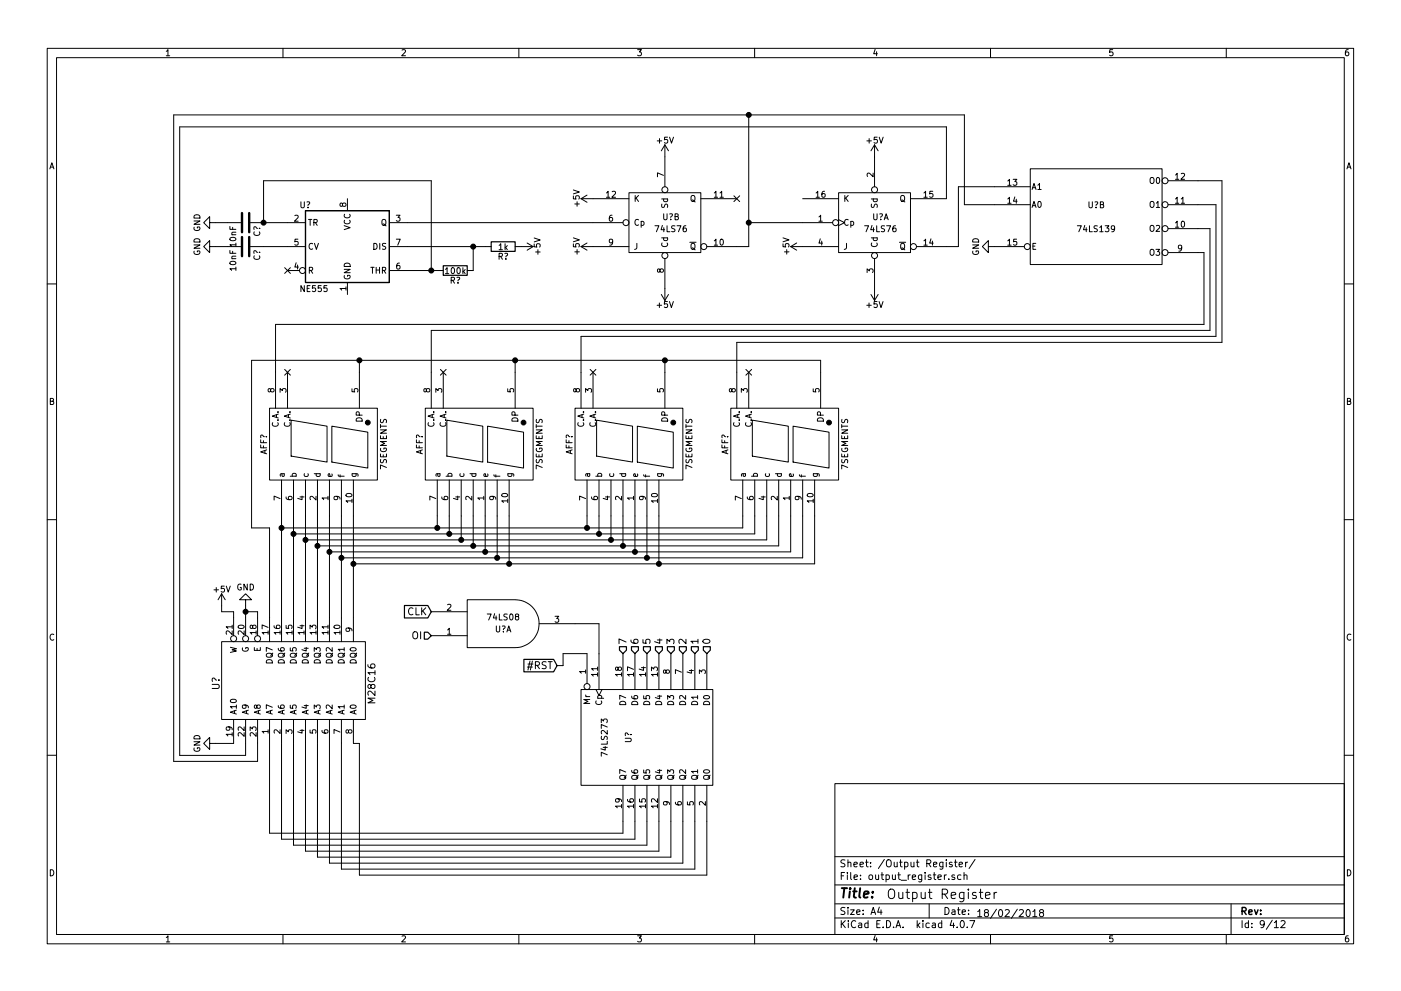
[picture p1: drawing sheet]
<svg xmlns="http://www.w3.org/2000/svg" width="297mm" height="210mm" viewBox="0 0 297 210" stroke-linecap="round" stroke-linejoin="round" font-family="sans-serif">
<g fill="none" stroke="#000" stroke-width=".21">
<path d="M10 10.3h277v189.9h-277zM12 12.2h273v186.1h-273zM35.3 10.9l.3-.4v1.3M35.3 11.8h.7M60 10.3v1.9M85.2 10.6l.5-.1 .3 .4-.8 .9h.8M110 10.3v1.9M135.2 10.5h.8l-.4 .5 .3 .1 .1 .2-.1 .4-.2 .1-.5-.1M160 10.3v1.9M185.5 10.5l-.3 .9h.8M185.9 11v.8M210 10.3v1.9"/>
<path d="M235.9 10.5h-.6v.6h.6l.1 .5-.3 .2-.4-.1M260 10.3v1.9M285.9 10.5l-.4 .1-.2 .2-.1 .8 .3 .2 .4-.1 .1-.4-.1-.2-.4-.1-.3 .3M10.6 35.8l.4-1.3 .4 1.3M10.7 35.5h.6M139.3 29.9h1M139.8 29.4v1M140.7 37.2l-1.3-.5v.8M141 30.7v8.9M141 30.7l-.8 1.3M141 30.7l.7 1.3M141.5 29.1h-.6v.6h.6v.5l-.1 .2-.5-.2"/>
<path d="M142 29.1l.4 1.3 .4-1.3M158.7 24.4v27.9h-8.8M183.8 29.9h1M184.3 29.4v1M185.1 36.7v.8l-.9-.8-.4 .3 .1 .4M185.4 30.7v8.9M185.4 30.7l-.7 1.3M185.4 30.7l.8 1.3M186 29.1h-.6l-.1 .6h.7v.5l-.2 .2-.5-.2M186.4 29.1l.4 1.3 .4-1.3M213.7 38.4l.3-.4v1.3M213.7 39.3h.7"/>
<path d="M214.8 38h.8l-.4 .5 .3 .1v.6l-.1 .1-.6-.1M218.4 35.8h28v20.3h-28zM218.4 39.6h-15.2v12.7h-8.9M218.9 39.8h.6M220 39.3l.4-.4v1.3M243.9 37.8l.2-.1h.4l.2 .8a.42 .42 0 0 1-.2 .4 .42 .42 0 0 1-.5 0l-.2-.4zM245.3 37.8l.1-.1a.67 .67 0 0 1 .5 .6 .67 .67 0 0 1-.5 .6l-.2-.5zM247.6 38.3h11.5v34.3h-102.9v14M249.2 37.1l.4-.3v1.2M249.2 38h.7M250.4 36.9l.5-.1 .3 .3-.8 .9h.8M285.6 35.8l.4-1.3 .4 1.3"/>
<path d="M285.7 35.5h.6M41.1 46.9h1.3l-1.3 .7h1.3M41.1 52h1.3l-1.3 .7h1.3M41.2 48.2a.59 .59 0 0 0 .5 .7 .59 .59 0 0 0 .6-.7h-.5v.2M41.2 45.8a.69 .69 0 0 1 .8-.2 .69 .69 0 0 1 .4 .7h-1.3zM41.2 53.3a.59 .59 0 0 0 .5 .7 .59 .59 0 0 0 .6-.7l-.5-.1v.3M41.2 50.9a.69 .69 0 0 1 .8-.2 .69 .69 0 0 1 .4 .7h-1.3zM44.4 47.2v-1.2l-1.2 1.2 1.2 1.3v-1.3h6.7M44.4 52.3v-1.3l-1.2 1.3 1.2 1.3v-1.3h6.7M48.7 48.1v.6h1.3M48.7 53.1v.6h1.3M48.8 50.5a.76 .76 0 0 1 1.2 .3 .74 .74 0 0 1-1.3-.1z"/>
<path d="M48.8 55.6a.76 .76 0 0 1 1.2 .3 .74 .74 0 0 1-1.3-.2zM49.1 49.8h.9M49.1 54.9h.9M49.3 48.2v.5M49.3 53.3v.4M50 51.9h-1.3l.4 .4M50 49.3h-.8l-.1 .3 .2 .2M50 57h-1.3l.4 .4M50 54.4h-.8l-.1 .3 .2 .2M50 51.6v.7M50 56.7v.7M53.1 47.2h11.7"/>
<path d="M53.1 52.3h11.7M53.9 49.2a.56 .56 0 0 0 .5 .8 .56 .56 0 0 0 .6-.8M53.9 54.3a.56 .56 0 0 0 .5 .7 .56 .56 0 0 0 .6-.7M54.6 48.5h-.1a.41 .41 0 0 0-.7-.2l.1 .4M54.6 53.5h-.1a.41 .41 0 0 0-.7-.1l.1 .4M55 48.5h.1M55 53.5h.1M55.9 47.2v-8.9h35.5v19.1M60.4 56.8l1.2 1.2M61 57.4h2.5M61.6 56.8l-1.2 1.2M62.5 45.8l.5-.1 .2 .3-.8 .9h.8"/>
<path d="M62.8 55.7l-.3 1h.8M63.1 56.2v.9M63.2 50.7h-.6l-.1 .6h.7v.6l-.2 .1-.5-.1M63.8 42.8v1l.2 .3h.3l.2-.3v-1M65.1 42.9l.4-.1a.41 .41 0 0 1-.2 .7v.1M65.3 44v.1M65.4 46.6h.7M65.6 57.4l.6-.1v-.5l-.6-.1v1.3M65.8 46.6v1.2M65.9 57.4l.4 .6M66.3 51.7a.56 .56 0 0 0-.8 .6 .56 .56 0 0 0 .8 .5M66.5 47.2l.7-.1v-.4l-.7-.1v1.2"/>
<path d="M66.7 51.6l.4 1.3 .4-1.3M66.9 47.2l.4 .6M72.6 43.3l.3-.2h.3l.2 .2-.2 .4-.3 .1-.2-.1-.2-.6h-.3l-.1 .6 .3 .1 .2-.2M73 57.1h1.2l-1.2 .8h1.2M73 47.9l1.2 .4-1.2 .4M73 58.5a.59 .59 0 0 0 .6 .7 .59 .59 0 0 0 .6-.7l-.5-.1v.2M73 56.1a.69 .69 0 0 1 .8-.2 .69 .69 0 0 1 .4 .6h-1.2zM73.1 46.7a.56 .56 0 0 0 .5 .8 .56 .56 0 0 0 .5-.8M73.1 45.5a.56 .56 0 0 0 .5 .7 .56 .56 0 0 0 .5-.7M73.7 42.2v2.5M73.7 59.9v2.6M78.6 56.7h.7"/>
<path d="M79 56.7v1.3M79.2 51.6a.64 .64 0 0 1 .8 .7 .64 .64 0 0 1-.8 .6zM79.8 56.7v1.3M79.8 57.3h.7M80.5 56.7v1.3M80.5 51.6v1.3M81 46.7l.3-.1h.3l.2 .8a.42 .42 0 0 1-.2 .4 .42 .42 0 0 1-.4-.1l-.2-.3zM81.1 57.4l.6-.1v-.5l-.6-.1v1.3M81.2 47.5l.7 .4M81.4 57.4l.4 .6M81.8 51.7h-.6l-.1 .4a.54 .54 0 0 1 .6 .7l-.1 .1-.5-.1M82.5 47.2h49.6"/>
<path d="M82.5 52.3h21.6M82.5 57.4h11.5M84 45.7h.8l-.4 .4 .4 .1v.6l-.2 .1-.6-.1M84 50.7h.9l-.6 1.3M84.7 55.8l-.4 .1-.1 .2-.1 .7 .2 .3 .5-.1-.1-.6-.4-.1-.2 .2M94.4 57.1l.4-.3v1.3M94.4 58.1h.7M95.7 59.5l.6-.1v-.5l-.6-.1v1.3M95.8 56.9l.1-.1a.67 .67 0 0 1 .5 .6 .67 .67 0 0 1-.5 .7l-.2-.5zM96 59.5l.4 .6M96.9 58.9l.4-.1a.41 .41 0 0 1-.2 .7v.1M97 56.9l.2-.1a.67 .67 0 0 1 .4 .6 .67 .67 0 0 1-.4 .7l-.3-.5z"/>
<path d="M97.1 60v.1M98.1 56.8v1.3M98.3 57.6l.3 .5M98.6 57.2l-.5 .5M100.3 52.3v5.1h-1.2M105.8 54.4l.6-.1 .1-.5-.7-.1v1.3M105.8 52.1l.4-.4v1.3M105.8 53h.7M106.1 54.4l.4 .6M107 53.8l.4-.1a.41 .41 0 0 1-.1 .8M107.1 51.7v1.3M107.2 52.5l.4 .5"/>
<path d="M107.3 54.9v.1M107.6 52.1l-.5 .5M109.2 52.3h3.8M111.8 51.6l1.2 .7M113 52.3l-1.2 .8M113.3 51.8v.6h.5v-.6h.6l.1 .1-.1 .5M113.3 50.5l1.2 .4-1.2 .4M113.6 53.5h.9M114 53v.9M121.6 41.6v.6h.5v-.6h.6l.1 .2-.1 .4M121.6 40.3l1.2 .4-1.2 .4M121.6 51.7v.6l.5 .1v-.7h.6l.1 .2-.1 .5"/>
<path d="M121.6 50.5l1.2 .4-1.2 .4M121.9 43.3h.9M121.9 53.4h.9M122.4 42.8v1M122.4 53v.9M123.2 52.3h10.1M123.2 42.2h10.1M123.2 42.2l1.3 .7M123.2 52.3l1.3 .8M124.5 41.4l-1.3 .8M124.5 51.6l-1.3 .7M128.6 40.9l.3-.3v1.3"/>
<path d="M128.6 41.9h.7M129.8 45.7h-.4l-.2 .3v.7l.2 .2 .4-.1v-.6l-.4-.1-.2 .3M129.8 40.7l.5-.1 .2 .3-.8 1h.8M129.9 51.3l-.2 .2h-.4l-.1-.7 .5-.1 .2 .3-.1 .7-.3 .3h-.2M133.3 40.9h15.3v12.7h-15.3zM134.7 41.5v1.2M134.8 42l.6 .7M135 51.6v1.1l-.5 .2M135.4 46.7a.56 .56 0 0 0-.8 .5 .56 .56 0 0 0 .8 .5M135.4 41.5l-.7 .7M135.9 47h.4l.3 .2-.2 .5h-.5M135.9 47v1.2"/>
<path d="M138.9 47.9h.8l-.5 1.3M139.9 57.3l.3-.3 .3 .1 .2 .2-.2 .4-.3 .1-.2-.1-.2-.6h-.3l-.1 .6 .3 .1 .2-.3M140.3 42.2h1.3M140.3 50.5h1.3M140.3 43.3v.6l.5 .1a.54 .54 0 0 1 .6-.6l.2 .1-.1 .5M140.4 51.6a.56 .56 0 0 0 .5 .7 .56 .56 0 0 0 .5-.7M140.4 47.8l-.2 .9h.7M140.7 45.4v1l.2 .2h.3l.2-.2v-1M140.7 48.3v.9M140.8 42.2l-.1 .4 .2 .2 .6-.1v-.5M140.8 50.5l-.1 .3 .2 .2 .6-.1v-.4M141 54.9v8.8"/>
<path d="M141.4 47.9v1.3h.6M142 45.4h.4a.41 .41 0 0 1-.2 .7M142.2 46.5v.1M143.1 47.9h-.6l-.1 .5a.54 .54 0 0 1 .7 .6l-.2 .2-.5-.1M143.1 45.9l.6-.1v-.3l-.6-.1v1.2h.5l.2-.4-.2-.3M143.5 47.9h.9l-.6 1.3M145.4 47.9h-.3l-.2 .3-.1 .7 .3 .3 .4-.2-.1-.6h-.3l-.3 .2M146.3 51.4h1.3M146.6 51.8l.2-.2 .4 .1 .1 .8a.42 .42 0 0 1-.2 .4 .42 .42 0 0 1-.4-.1l-.2-.3zM146.6 41.7l.2-.2h.4l.1 .8a.42 .42 0 0 1-.2 .4 .42 .42 0 0 1-.4 0l-.2-.4zM146.7 52.6l.7 .4M146.7 42.4l.7 .4"/>
<path d="M148.6 42.2h7.6M151.4 51.1l.4-.4v1.3M151.4 40.9l.4-.3v1.3M151.4 52h.7M151.4 41.9h.7M152.7 40.9l.3-.3v1.3M152.7 41.9h.7M152.8 50.8l.1-.1a.67 .67 0 0 1 .5 .7 .67 .67 0 0 1-.5 .6l-.2-.5zM155.6 41.5l1.2 1.3M156.8 41.5l-1.2 1.3M158.7 47.2h17.8M166 51.7v.6l.6 .1v-.7h.6l.1 .2-.1 .5"/>
<path d="M166 50.5l1.3 .4-1.3 .4M166.3 53.4h1M166.8 53v.9M167.6 52.3h10.2M167.6 52.3l1.3 .8M168.9 51.6l-1.3 .7M170.2 42.2h7.6M173 40.9l.4-.3v1.3M173 41.9h.7M173.6 46l.4-.3v1.2M173.6 46.9h.7M173.9 50.7l-.3 .9h.8"/>
<path d="M174.2 51.1v.9M174.8 40.6h-.3l-.2 .3-.1 .7 .3 .3 .4-.2-.1-.6h-.3l-.3 .2M177.8 40.9h15.2v12.7h-15.2zM177.8 46.6l1.3 .6-1.3 .7M179.1 41.5v1.2M179.3 42l.5 .7M179.5 51.6l-.1 1.1-.4 .2M179.8 46.7a.56 .56 0 0 0-.7 .5 .56 .56 0 0 0 .7 .5M179.8 41.5l-.7 .7M180.4 47h.3l.3 .2-.1 .5h-.5M180.4 47v1.2M183.3 47.9h.8l-.5 1.3"/>
<path d="M183.8 57.8v-.8l.5 .5 .1-.4h.6l.1 .2-.1 .5M184.7 42.2h1.3M184.7 50.5h1.3M184.8 43.3v.6l.4 .1a.54 .54 0 0 1 .7-.6l.1 .1-.1 .5M184.8 51.6a.56 .56 0 0 0 .6 .7 .56 .56 0 0 0 .5-.7M184.9 47.8l-.3 .9h.8M185.2 48.3v.9M185.2 42.2l-.1 .4 .3 .2 .5-.1v-.5M185.2 50.5l-.1 .3 .3 .2 .5-.1v-.4M185.2 45.4v1l.3 .2h.2l.3-.2v-1M185.4 54.9v8.8M185.9 47.9v1.3h.6"/>
<path d="M186.5 45.4h.4a.41 .41 0 0 1-.2 .7M186.7 46.5v.1M187.5 46.6l.4-1.2 .4 1.2M187.6 47.9h-.7v.5a.54 .54 0 0 1 .6 .6l-.2 .2-.5-.1M187.6 46.2h.6M188 47.9h.8l-.5 1.3M189.9 47.9h-.4l-.2 .3v.7l.2 .3 .4-.2v-.6h-.4l-.2 .2M190.7 51.4h1.3M191 41.7l.2-.2h.4l.2 .8a.42 .42 0 0 1-.2 .4 .42 .42 0 0 1-.5 0l-.1-.4zM191.1 51.7h.5l.2 .8a.42 .42 0 0 1-.2 .4 .42 .42 0 0 1-.5-.1l-.1-.3zM191.2 52.6l.6 .4M191.2 42.4l.6 .4"/>
<path d="M193 42.2h7.7v-15.3h-162.6v133.4h14v-7.7M195.9 51.1l.3-.4v1.3M195.9 40.9l.3-.3v1.3M195.9 52h.7M195.9 41.9h.7M197.4 50.7l-.3 .9h.8M197.7 51.1v.9M197.8 40.6h-.6l-.1 .6h.7v.5l-.2 .2-.5-.2M206.2 52h1.3l-1.3 .7h1.3M206.3 53.3a.59 .59 0 0 0 .5 .7 .59 .59 0 0 0 .6-.7l-.5-.1v.3M206.3 50.9a.69 .69 0 0 1 .8-.2 .69 .69 0 0 1 .4 .7h-1.3zM209.5 52.3v-1.3l-1.2 1.3 1.2 1.3v-1.3h7.7"/>
<path d="M213.7 42.2l.3-.3v1.2M213.7 51.1l.3-.4v1.3M213.7 52h.7M213.7 43.1h.7M215.2 41.8l-.3 .9h.7M215.5 42.3v.8M215.5 50.7h-.6v.6h.6v.6l-.1 .1-.5-.1M218.4 43.4h-13.9v-19h-167.7v137.1h17.8v-8.9M218.8 40.2l.4-1.3 .5 1.3M218.8 44l.4-1.3 .5 1.3M218.9 43.6h.6M219 52.2h.4"/>
<path d="M219.6 51.6h-.6v1.3h.6M220 40.2h.8M220.1 42.8l.2-.1a.67 .67 0 0 1 .5 .7 .67 .67 0 0 1-.5 .6l-.3-.5zM228.4 47.9h.9l-.6 1.3M230 47.8l-.3 .9h.8M230.3 48.3v.9M230.9 42.8v1l.2 .3h.3l.2-.3v-1M231 47.9v1.3h.6M232.2 42.9l.4-.1a.41 .41 0 0 1-.2 .7v.1M232.4 44v.1M232.7 47.9h-.6l-.1 .5a.54 .54 0 0 1 .6 .6l-.2 .2-.4-.1M233.2 48.3l.3-.4v1.3"/>
<path d="M233.2 49.2h.7M233.3 43.4l.6-.1v-.4l-.6-.1v1.3h.5l.2-.4-.3-.3M234.3 47.9h.8l-.4 .5 .4 .1v.5l-.2 .2-.6-.2M236.3 48.4l-.2 .3-.4-.1v-.6l.4-.1 .2 .2v.8l-.3 .3h-.3M243.9 53.1l.2-.2 .4 .1 .2 .7a.42 .42 0 0 1-.2 .4 .42 .42 0 0 1-.5 0l-.2-.4zM243.9 42.9l.2-.2 .4 .1 .2 .8a.42 .42 0 0 1-.2 .4 .42 .42 0 0 1-.5-.1l-.2-.3zM244 47.9h.5l.2 .8a.42 .42 0 0 1-.2 .3 .42 .42 0 0 1-.5 0l-.2-.3zM245.1 52.9h.8l-.5 .5 .4 .1v.5l-.2 .2-.5-.2M245.2 47.9l.4-.1 .3 .4-.8 .9h.8M245.2 43.1l.3-.4v1.3M245.2 44h.7M247.6 53.6h7.7v15.2h-196.9v17.8"/>
<path d="M247.6 48.5h8.9v21.6h-165.1v16.5M247.6 43.4h10.2v28h-134.6v15.2M249.2 47.3l.4-.4v1.3M249.2 42.2l.4-.3v1.2M249.2 48.2h.7M249.2 43.1h.7M250.4 42.2l.4-.3v1.2M250.4 43.1h.8M250.5 52.5l-.2 .3-.4-.1v-.6l.4-.1 .2 .2v.8l-.3 .3h-.3M250.5 47l.2-.1a.67 .67 0 0 1 .5 .7 .67 .67 0 0 1-.5 .6l-.3-.5zM10 60.2h2M60.4 78.4l1.2 1.2"/>
<path d="M61 79v7.6M61.6 78.4l-1.2 1.2M64.5 60.6v1.3l-.7-1.3v1.3M65.1 61.2h.5M65.7 60.6h-.6v1.3h.6M66.9 60.6h-.6l-.1 .6h.7v.5l-.2 .2-.5-.2M68.1 60.6h-.6l-.1 .6h.7v.5l-.2 .2-.5-.2M69.3 60.6h-.6v.6h.6v.5l-.2 .2-.4-.2M73.4 61.2h-1.3l.3 .4M73.4 60.9v.7M76.2 76.4v10.2M93.4 78.4l1.2 1.2"/>
<path d="M94 79v7.6M94.6 78.4l-1.2 1.2M109.2 76.4v10.2M125.1 78.4l1.2 1.2M125.7 79v7.6M126.3 78.4l-1.2 1.2M139.3 64.8h1M139.8 64.3v.9M140.2 62.5l.8 1.2M141 76.4v10.2M141.5 64h-.6l-.1 .6h.7v.5l-.2 .1-.5-.1M141.7 62.5l-.7 1.2"/>
<path d="M141.9 64l.4 1.2 .5-1.2M158.1 78.4l1.3 1.2M158.7 79v7.6M159.4 78.4l-1.3 1.2M183.8 64.8h.9M184.3 64.3v.9M184.7 62.5l.7 1.2M186 64h-.7v.6h.7v.5l-.2 .1-.5-.1M186.2 62.5l-.8 1.2M186.4 64l.4 1.2 .4-1.2M285 60.2h2M10.7 85.1h.5l.1-.5-.6-.1v1.3h.5l.2-.4-.3-.3"/>
<path d="M55.3 94.4v.6h1.2M55.3 93.3v.6h1.2M55.9 93.5v.4M55.9 94.6v.4M56.1 92.7h-.1a.41 .41 0 0 0-.7-.2v.4M56.2 95.6v.6M56.4 92.7h.1M56.5 95.4l-1.2 .5 1.2 .4M57.1 86.6h22.9v15.2h-22.9zM57.4 82.7l.2-.3 .4 .1 .1 .2-.1 .4-.4 .1-.2-.1-.1-.6h-.4v.6l.2 .1 .3-.3M57.8 89.7a.56 .56 0 0 0 .6 .8 .56 .56 0 0 0 .5-.8M58.6 88v.6"/>
<path d="M58.9 89.1h.1M58.9 87.4h.1M59 87.9l-1.3 .4 1.3 .4M59.4 83.2v-.8l.5 .5 .1-.4h.5l.2 .2-.2 .5M60.4 89.7a.56 .56 0 0 0 .5 .8 .56 .56 0 0 0 .5-.8M61.2 88v.6M61.4 89.1h.1M61.4 87.4h.1M61.5 87.9l-1.2 .4 1.2 .4M61.7 89.1l7.6 1.3v7.6l-7.6-1.2zM70.4 90.4l7.6 1.3v7.6l-7.6-1.3zM74.6 82.5v.6l.6 .1v-.7h.6l.1 .2-.1 .5"/>
<path d="M75.6 88.9a.69 .69 0 0 1 .7-.2 .69 .69 0 0 1 .5 .7h-1.3zM76.2 88.1l-.1-.6-.5-.1-.1 .7h1.3M80.7 96.3v.6h1.2v-.6M80.7 92.5v.6h1.2v-.6M80.7 91.2h1.2l-1.2 .7h1.2M80.7 90.1v.7M80.7 90.4h1.2M80.7 97.5v.6h.5a.54 .54 0 0 1 .6-.6l.1 .2v.5M80.7 95.1a.59 .59 0 0 0 .6 .7 .59 .59 0 0 0 .6-.7h-.5v.2M80.7 89v.6h.5a.54 .54 0 0 1 .6-.6l.1 .2v.5M81.3 92.6v.5M81.3 96.5v.4"/>
<path d="M81.9 99.2l-1.2-.6v.9M81.9 93.7h-1.2l.9 .4-.9 .4h1.2M88.3 94.4v.6h1.3M88.3 93.3v.6h1.3M88.9 93.5v.4M88.9 94.6v.4M89.1 92.7h-.1a.41 .41 0 0 0-.7-.2v.4M89.2 95.6v.6M89.4 92.7h.2M89.6 95.4l-1.3 .5 1.3 .4M90.2 86.6h22.8v15.2h-22.8zM90.4 82.7l.3-.3 .3 .1 .1 .2-.1 .4-.3 .1-.3-.1-.1-.6h-.3l-.1 .6 .3 .1 .2-.3"/>
<path d="M90.9 89.7a.56 .56 0 0 0 .5 .8 .56 .56 0 0 0 .5-.8M91.6 88v.6M91.9 89.1h.1M91.9 87.4h.1M92 87.9l-1.2 .4 1.2 .4M92.4 83.2v-.8l.5 .5 .1-.4h.5l.2 .2-.2 .5M93.4 89.7a.56 .56 0 0 0 .5 .8 .56 .56 0 0 0 .5-.8M94.2 88v.6M94.4 89.1h.2M94.4 87.4h.2M94.6 87.9l-1.3 .4 1.3 .4M94.7 89.1l7.7 1.3v7.6l-7.7-1.2z"/>
<path d="M103.4 90.4l7.6 1.3v7.6l-7.6-1.3zM107.6 82.5v.6l.6 .1v-.7h.6l.1 .2-.1 .5M108.6 88.9a.69 .69 0 0 1 .8-.2 .69 .69 0 0 1 .4 .7h-1.3zM109.2 88.1l-.1-.6-.5-.1-.1 .7h1.3M113.7 96.3v.6h1.3v-.6M113.7 92.5v.6h1.3v-.6M113.7 91.2h1.3l-1.3 .7h1.3M113.7 90.4h1.3M113.7 90.1v.7M113.7 97.5v.6h.5a.54 .54 0 0 1 .6-.6l.2 .2-.1 .5M113.7 95.1a.59 .59 0 0 0 .6 .7 .59 .59 0 0 0 .6-.7h-.5v.2M113.7 89v.6h.5a.54 .54 0 0 1 .6-.6l.2 .2-.1 .5"/>
<path d="M114.3 92.6v.5M114.3 96.5v.4M115 99.2l-1.3-.6v.9M115 93.7h-1.3l.9 .4-.9 .4h1.3M120 94.4v.6h1.3M120 93.3v.6h1.3M120.6 93.5v.4M120.6 94.6v.4M120.8 92.7a.41 .41 0 0 0-.8-.2l.1 .4M120.9 95.6v.6M121.2 92.7h.1M121.3 95.4l-1.3 .5 1.3 .4"/>
<path d="M121.9 86.6h22.9v15.2h-22.9zM122.1 82.7l.3-.3 .4 .1 .1 .2-.1 .4-.4 .1-.2-.1-.2-.6h-.3v.6l.2 .1 .2-.3M122.6 89.7a.56 .56 0 0 0 .5 .8 .56 .56 0 0 0 .5-.8M123.4 88v.6M123.6 89.1h.2M123.6 87.4h.2M123.8 87.9l-1.3 .4 1.3 .4M124.2 83.2v-.8l.4 .5 .1-.4h.6l.1 .2-.1 .5M125.1 89.7a.56 .56 0 0 0 .6 .8 .56 .56 0 0 0 .5-.8M125.9 88v.6M126.2 89.1h.1M126.2 87.4h.1"/>
<path d="M126.3 87.9l-1.3 .4 1.3 .4M126.5 89.1l7.6 1.3v7.6l-7.6-1.2zM135.1 90.4l7.6 1.3v7.6l-7.6-1.3zM139.4 82.5v.6l.6 .1v-.7h.5l.2 .2-.2 .5M140.3 88.9a.69 .69 0 0 1 .8-.2 .69 .69 0 0 1 .5 .7h-1.3zM140.9 88.1v-.6l-.5-.1-.1 .7h1.3M145.4 96.3v.6h1.3v-.6M145.4 92.5v.6h1.3v-.6M145.4 91.2h1.3l-1.3 .7h1.3M145.4 90.4h1.3M145.4 90.1v.7M145.5 97.5v.6h.4a.54 .54 0 0 1 .7-.6l.1 .2-.1 .5"/>
<path d="M145.5 95.1a.59 .59 0 0 0 .6 .7 .59 .59 0 0 0 .5-.7h-.4v.2M145.5 89v.6h.4a.54 .54 0 0 1 .7-.6l.1 .2-.1 .5M146 92.6v.5M146 96.5v.4M146.7 99.2l-1.3-.6v.9M146.7 93.7h-1.3l.9 .4-.9 .4h1.3M153.1 94.4v.6h1.2M153.1 93.3v.6h1.2M153.6 93.5v.4M153.6 94.6v.4M153.8 92.7a.41 .41 0 0 0-.7-.2v.4M153.9 95.6v.6"/>
<path d="M154.2 92.7h.1M154.3 95.4l-1.2 .5 1.2 .4M154.9 86.6h22.9v15.2h-22.9zM155.2 82.7l.2-.3 .4 .1 .1 .2-.1 .4-.4 .1-.2-.1-.2-.6h-.3v.6l.2 .1 .3-.3M155.6 89.7a.56 .56 0 0 0 .5 .8 .56 .56 0 0 0 .6-.8M156.4 88v.6M156.7 89.1h.1M156.7 87.4h.1M156.8 87.9l-1.3 .4 1.3 .4M157.2 83.2v-.8l.5 .5 .1-.4h.5l.1 .2-.1 .5M158.2 89.7a.56 .56 0 0 0 .5 .8 .56 .56 0 0 0 .5-.8M159 88v.6"/>
<path d="M159.2 89.1h.1M159.2 87.4h.1M159.3 87.9l-1.2 .4 1.2 .4M159.5 89.1l7.6 1.3v7.6l-7.6-1.2zM168.1 90.4l7.7 1.3v7.6l-7.7-1.3zM172.4 82.5v.6l.6 .1v-.7h.6l.1 .2-.1 .5M173.4 88.9a.69 .69 0 0 1 .7-.2 .69 .69 0 0 1 .5 .7h-1.3zM174 88.1l-.1-.6-.5-.1-.1 .7h1.3M174 86.6v-10.2h-120.7v35.6h3.8v24.1M178.5 96.3v.6h1.2v-.6M178.5 92.5v.6h1.2v-.6M178.5 91.2h1.2l-1.2 .7h1.2"/>
<path d="M178.5 90.4h1.2M178.5 90.1v.7M178.5 97.5v.6h.4a.54 .54 0 0 1 .7-.6l.1 .2v.5M178.5 95.1a.59 .59 0 0 0 .6 .7 .59 .59 0 0 0 .6-.7h-.5v.2M178.5 89v.6h.4a.54 .54 0 0 1 .7-.6l.1 .2v.5M179 92.6v.5M179 96.5v.4M179.7 99.2l-1.2-.6v.9M179.7 93.7h-1.2l.8 .4-.8 .4h1.2M285.7 85.1h.5l.1-.5-.6-.1v1.3h.5l.2-.4-.3-.3M10 110.3h2M59.4 105.8l-1.3-.5v.8"/>
<path d="M59.7 101.8v34.3M59.7 100.5l.3 .6 .3-.2-.1-.4M60.3 100.5l-.8 .1v.4M60.7 105.4v.4l.3 .2h.7l.2-.2-.1-.4h-.6l-.1 .4 .3 .2M61.5 101h1.3M62 101v-.3l.2-.3 .5 .2v.4M62.2 101.8v34.3M63.6 105.4h.9M64 105.3v.7l-.9-.3M64.6 100.5l-.1 .4 .2 .2 .6-.1v-.5M64.8 101.8v34.3M66.6 100.5h1.3"/>
<path d="M67 105.3v.8l-.9-.8-.4 .2 .1 .5M67.1 100.5l-.1 .4 .3 .2 .5-.1v-.5M67.3 101.8v34.3M69.5 105.7h-1.2l.3 .3M69.5 105.3v.7M69.8 101.8v34.3M70.4 100.6v.3l-.2 .2-.6-.1v-.4l.3-.1 .1 .6M71.3 105.3l.3 .2-.1 .4-.6 .1-.1-.5 .2-.2 .8 .1 .3 .3v.2M71.7 100.7l.2 .3h1.1M72.1 100.7v.5M72.4 101.8v34.3M73.4 104.9a.76 .76 0 0 1 1.2 .2 .74 .74 0 0 1-1.2-.1z"/>
<path d="M74.6 106.3h-1.2l.3 .3M74.6 105.9v.7M74.7 100.5l1.1 .1 .1 .4M74.7 100.5v.4l.2 .2 .5-.1v-.5M74.9 101.8v34.3M92.4 105.8l-1.3-.5v.8M92.7 101.8v10.2M92.7 100.5l.3 .6 .3-.2-.1-.4M93.3 100.5l-.8 .1v.4M93.7 105.4v.4l.3 .2h.7l.2-.2-.1-.4h-.6v.4l.2 .2M94.6 101h1.2M95 101v-.3l.2-.3 .6 .2v.4"/>
<path d="M95.2 101.8v11.5M96.6 105.4h.9M97.1 105.3v.7l-1-.3M97.6 100.5l-.1 .4 .3 .2 .5-.1v-.5M97.8 101.8v12.7M99.6 100.5h1.3M100 105.3v.8l-.9-.8-.3 .2 .1 .5M100.1 100.5v.4l.2 .2 .5-.1v-.5M100.3 101.8v14M102.6 105.7h-1.3l.4 .3M102.6 105.3v.7M102.9 101.8v15.3"/>
<path d="M103.4 100.6l.1 .3-.2 .2-.6-.1v-.4l.2-.1 .1 .6M104.4 105.3l.2 .2-.1 .4-.6 .1-.1-.5 .3-.2 .7 .1 .3 .3v.2M104.7 100.7l.2 .3h1.1M105.1 100.7v.5M105.4 101.8v16.6M106.4 104.9a.76 .76 0 0 1 1.2 .2 .74 .74 0 0 1-1.2-.1zM107.6 106.3h-1.2l.3 .3M107.6 105.9v.7M107.7 100.5l1.1 .1 .1 .4M107.7 100.5v.4l.2 .2 .6-.1v-.5M107.9 101.8v17.8M124.2 105.8l-1.3-.5v.8"/>
<path d="M124.5 101.8v10.2M124.5 100.5l.2 .6 .3-.2v-.4M125 100.5l-.7 .1v.4M125.4 105.4l.1 .4 .2 .2h.7l.3-.2-.1-.4h-.6l-.1 .4 .2 .2M126.3 101h1.3M126.8 101l-.1-.3 .3-.3 .5 .2v.4M127 101.8v11.5M128.4 105.4h.8M128.8 105.3v.7l-.9-.3M129.3 100.5v.4l.2 .2 .5-.1v-.5M129.5 101.8v12.7M131.4 100.5h1.3"/>
<path d="M131.8 105.3v.8l-.9-.8-.4 .2 .1 .5M131.9 100.5l-.1 .4 .3 .2 .5-.1v-.5M132.1 101.8v14M134.3 105.7h-1.3l.4 .3M134.3 105.3v.7M134.6 101.8v15.3M135.1 100.6l.1 .3-.2 .2-.6-.1v-.4l.2-.1 .2 .6M136.1 105.3l.3 .2-.1 .4-.6 .1-.1-.5 .2-.2 .8 .1 .3 .3v.2M136.5 100.7l.2 .3h1M136.9 100.7v.5M137.2 101.8v16.6M138.2 104.9a.76 .76 0 0 1 1.2 .2 .74 .74 0 0 1-1.3-.1z"/>
<path d="M139.4 106.3h-1.3l.4 .3M139.4 105.9v.7M139.4 100.5l1.2 .1v.4M139.5 100.5l-.1 .4 .3 .2 .5-.1v-.5M139.7 101.8v17.8M157.2 105.8l-1.3-.5v.8M157.5 101.8v10.2h-97.8M157.5 100.5l.3 .6 .3-.2-.1-.4M158.1 100.5l-.8 .1v.4M158.4 105.4l.1 .4 .2 .2h.8l.2-.2-.1-.4h-.6l-.1 .4 .3 .2M159.3 101h1.3M159.8 101l-.1-.3 .3-.3 .5 .2v.4"/>
<path d="M160 101.8v11.5h-97.8M161.4 105.4h.9M161.8 105.3v.7l-.9-.3M162.4 100.5l-.1 .4 .2 .2 .6-.1v-.5M162.6 101.8v12.7h-97.8M164.4 100.5h1.3M164.8 105.3v.8l-.9-.8-.4 .2 .1 .5M164.9 100.5l-.1 .4 .3 .2 .5-.1v-.5M165.1 101.8v14h-97.8M167.3 105.7h-1.2l.3 .3M167.3 105.3v.7M167.6 101.8v15.3h-97.8"/>
<path d="M168.1 100.6l.1 .3-.2 .2-.6-.1v-.4l.3-.1 .1 .6M169.1 105.3l.3 .2-.1 .4-.6 .1-.1-.5 .2-.2 .8 .1 .3 .3v.2M169.5 100.7l.2 .3h1.1M169.9 100.7v.5M170.2 101.8v16.6h-97.8M171.2 104.9a.76 .76 0 0 1 1.2 .2 .74 .74 0 0 1-1.3-.1zM172.4 106.3h-1.3l.4 .3M172.4 105.9v.7M172.4 100.5l1.2 .1 .1 .4M172.5 100.5l-.1 .4 .3 .2 .5-.1v-.5M172.7 101.8v17.8h-97.8M285 110.3h2"/>
<path d="M11.4 134.6a.58 .58 0 0 0-.8 .6 .58 .58 0 0 0 .8 .5M45.4 125.1h.9M45.8 124.7v.9M47 136.1h30.5v16.5h-30.5zM47 126v3.8h2.5v5.1M47 126l-.8 1.2M47 126l.8 1.2M47.5 124.4h-.6v.5h.6v.6l-.1 .1-.5-.1M48 124.4l.4 1.2 .4-1.2M48.8 137.3l1.3 .3-.9 .3 .9 .2-1.3 .3M49.2 133.9v.7l-.9-.7-.3 .2 .1 .5M49.2 133h-1.2l.3 .3"/>
<path d="M49.2 132.6v.7M50.6 132.8a.69 .69 0 0 1 1.2 .3 .74 .74 0 0 1-1.3-.2zM51.1 124a.59 .59 0 0 0-.7 .5 .59 .59 0 0 0 .7 .6l.1-.5h-.3M51.4 137.5a.59 .59 0 0 0 .6 .7 .59 .59 0 0 0 .6-.7l-.5-.1v.2M51.8 133.9v.7l-.9-.7-.4 .2 .1 .5M52.1 127.2h1.2l-1.2-1.2-1.3 1.2h1.3v7.7M52.1 129.8h2.5v5.1M52.4 123.9v1.3l-.7-1.3v1.3M53 123.9a.64 .64 0 0 1 .8 .7 .64 .64 0 0 1-.8 .6zM53.6 132.9l.2-.3 .4 .1 .1 .2-.1 .3-.4 .1-.2-.1-.2-.5h-.3v.5l.2 .1 .3-.2M53.9 137.4v.6h1.3v-.6M54.3 134.2h-1.3l.4 .4"/>
<path d="M54.3 133.9v.7M54.5 137.6v.4M56.5 138.8l.8-.2a.42 .42 0 0 1 .4 .2 .42 .42 0 0 1 0 .5l-.4 .1h-.7l-.1-.2zM56.8 134.2h-1.2l.3 .4M56.8 133.1l-1.2-.5v.8M56.8 133.9v.7M57.7 137.9l-1.2-.5v.8M57.8 138.6l-.4 .6M58.1 132.8l.1 .3 .2 .2h.7l.3-.2-.1-.4-.7 .1v.3l.2 .2M59 137.5l.1 .4 .2 .2h.7l.3-.2-.2-.4h-.6v.4l.2 .2M59.1 138.8l.7-.2a.42 .42 0 0 1 .4 .2 .42 .42 0 0 1 0 .5l-.4 .1h-.6l-.2-.2zM59.4 134.2h-1.3l.4 .4"/>
<path d="M59.4 133.9v.7M60.4 138.6l-.4 .6M60.7 132.7v.6h.5v-.6h.6l.1 .2-.1 .4M61.5 137.5v.6h.6v-.6h.6l.1 .1-.1 .5M61.6 138.8l.8-.2a.42 .42 0 0 1 .4 .2 .42 .42 0 0 1-.1 .5l-.3 .1h-.7l-.2-.2zM61.9 134.2h-1.2l.3 .4M61.9 133.9v.7M62.9 138.6l-.4 .6M63.6 132.8h.9M64 132.6v.7l-.9-.2M64.1 138.8l.8-.2a.42 .42 0 0 1 .4 .2 .42 .42 0 0 1 0 .5l-.4 .1h-.6l-.2-.2zM64.5 134.2h-1.3l.4 .4"/>
<path d="M64.5 133.9v.7M64.5 137.5h.9M64.9 137.4v.7l-.9-.3M65.5 138.6l-.5 .6M65.7 133.4v-.8l.5 .5 .1-.4h.6l.1 .2-.1 .5M66.6 138.2v-.8l.5 .4 .1-.3h.6l.1 .1-.1 .6M66.7 138.8l.8-.2a.42 .42 0 0 1 .3 .2 .42 .42 0 0 1 0 .5l-.3 .1h-.7l-.2-.2zM67 134.2h-1.3l.4 .4M67 133.9v.7M68 138.6l-.4 .6M69.2 138.8l.8-.2a.42 .42 0 0 1 .4 .2 .42 .42 0 0 1 0 .5l-.4 .1h-.7l-.1-.2zM69.5 134.2h-1.2l.3 .4"/>
<path d="M69.5 133h-1.2l.3 .3M69.5 132.6v.7M69.5 133.9v.7M70.4 137.4v.8l-.9-.8-.3 .2 .1 .5M70.5 138.6l-.4 .6M70.9 132.8a.76 .76 0 0 1 1.2 .3 .74 .74 0 0 1-1.3-.2zM71.8 138.8l.7-.2a.42 .42 0 0 1 .4 .2 .42 .42 0 0 1 0 .5l-.4 .1h-.6l-.2-.2zM72.1 134.2h-1.3l.4 .4M72.1 133.9v.7M73 137.8h-1.3l.4 .3M73 137.4v.7M73.1 138.6l-.4 .6"/>
<path d="M73.9 133.2l.2 .3v.4h-.6l-.1-.4 .2-.3 .7 .1 .3 .3v.3M74.3 138.8l.8-.2a.42 .42 0 0 1 .4 .2 .42 .42 0 0 1-.1 .5l-.3 .1h-.7l-.2-.2zM74.3 137.6a.76 .76 0 0 1 1.2 .2 .74 .74 0 0 1-1.3-.1zM75.6 138.6l-.4 .6M87.6 129.1a.71 .71 0 0 0-1 .5 .71 .71 0 0 0 .7 .8l.3-.1M87.6 134.3l.3-.3a.53 .53 0 0 1 .6 .5v.5a.51 .51 0 0 1-.7 .5 1.05 1.05 0 0 1-.2-1.2zM88.2 129v1.4h.7M89.2 134v1.5M89.4 129v1.4M89.6 129.6l.7 .8M90.3 129l-.9 .8M91.4 134.9h7.7"/>
<path d="M91.4 129.8h7.7M94.9 133.6l.3-.3v1.3M94.9 128.3l.5-.1 .2 .4-.8 .9h.8M94.9 134.6h.7M103.3 130.3h.8l-.5 1.2M104.9 130.2l-.3 .9h.8M105.2 130.7v.8M105.2 132.8v1l.3 .3h.2l.2-.3v-1M105.9 130.3v1.2h.6M106.5 132.9l.4-.1a.41 .41 0 0 1-.2 .7v.1M106.7 134v.1M107.5 134.1l.4-1.3 .4 1.3"/>
<path d="M107.5 130.3h-.6v.5a.54 .54 0 0 1 .6 .6l-.2 .1h-.5M107.6 133.7h.6M108.2 130.4l.1-.1a.67 .67 0 0 1 .5 .6 .67 .67 0 0 1-.5 .6l-.2-.4zM109.2 127.2h-10.1v10.2h10.1M109.3 127.2a5.1 5.1 0 0 1 5 5.1 5.1 5.1 0 0 1-5 5.1M109.5 130.8l-.2-.2v-.2h.6v.3l-.5 .2-.1 .2v.3l.2 .1h.3l.2-.2-.1-.4-.1-.1M114.3 132.3h12.7v14M117.7 130.8h.8l-.5 .4 .4 .1v.6l-.2 .1-.5-.1M132.1 138.7v7.6M132.7 136.2l-1.5-.6v1M133.8 135.8l.1 .4a1.11 1.11 0 0 0 1.3 .1l.1-.4-.1-.2-.6-.1-.2 .3v.4l.2 .2M134.6 138.7v7.6"/>
<path d="M136.3 135.7v.7l.7 .1v-.7l.2-.2 .5 .1 .1 .2-.1 .6M137.2 138.7v7.6M139.4 135.8h1M139.7 138.7v7.6M139.9 135.6v.9l-1.1-.4M141.4 136.6v-1l.6 .5 .1-.4h.7l.1 .2-.1 .7M142.2 138.7v7.6M144.8 138.7v7.6M145.4 135.6v1l-1-1-.5 .3 .2 .6M147.3 138.7v7.6M148 136.1h-1.5l.4 .4M148 135.6v.9"/>
<path d="M149.1 135.8a.88 .88 0 0 1 1.4 .3 .85 .85 0 0 1-1.5-.1zM149.9 138.7v7.6M286.4 134.6a.58 .58 0 0 0-.8 .6 .58 .58 0 0 0 .8 .5M41.1 157.4h1.3l-1.3 .7h1.3M41.2 158.7a.59 .59 0 0 0 .5 .7 .59 .59 0 0 0 .6-.7l-.5-.1v.3M41.3 156.2a.67 .67 0 0 1 .8-.1 .67 .67 0 0 1 .3 .7h-1.3zM45 145.2h1.2l.3 .3v.3l-.3 .3h-1.2M45.9 144.3l-.7-.4-.2 .2 .1 .5M46.4 144.3h.1M48.5 154.2l.2 .3v.3l-.6 .1-.1-.4 .2-.3 .7 .1 .3 .3v.2M48.9 148.5a.76 .76 0 0 1 1.2 .3 .74 .74 0 0 1-1.3-.1zM49.2 155.8h-1.2l.3 .4"/>
<path d="M49.2 155.4v.8M49.5 152.6v5.1h-5.1v1.3l-1.2-1.3 1.2-1.2v1.2M49.7 150.8v.6M50.1 150.7l-1.3 .4 1.3 .4M50.1 149.9h-1.3l.4 .4M50.1 149.6v.7M51.8 155.4v.8l-.9-.8-.4 .3 .1 .5M51.8 154.2v.8l-.9-.8-.4 .3 .1 .4M51.9 149.6l.3 .2-.1 .4h-.6l-.1-.4 .2-.2h.7l.4 .3v.3M52.3 150.8v.6M52.7 150.7l-1.3 .4 1.3 .4M53 155v-.8l.5 .5 .1-.4h.6l.1 .2-.1 .5"/>
<path d="M54.3 155.4v.8l-.9-.8-.4 .3 .1 .5M54.5 149.8l.2-.2h.4l.1 .2-.1 .4-.4 .1-.2-.1-.2-.6h-.3v.6l.2 .1 .3-.2M54.8 150.8v.6M55.2 150.7l-1.3 .4 1.3 .4M56.5 140.2a.69 .69 0 0 1 .8-.2 .69 .69 0 0 1 .4 .7h-1.2zM56.8 155.2h-1.2l.3 .3M56.8 154.8v.7M57.1 152.6v24.2h75v-10.2M57.4 150.8v.6M57.7 150.7l-1.2 .4 1.2 .4M57.7 150.1l-1.2-.6v.9M59 149.7l.1 .4 .2 .1 .7 .1 .3-.2-.2-.5-.6 .1v.4l.2 .2"/>
<path d="M59.1 140.2a.69 .69 0 0 1 .7-.2 .69 .69 0 0 1 .5 .7h-1.3zM59.4 154.8v.8l-.9-.8-.4 .3 .1 .4M59.7 152.6v25.4h74.9v-11.4M59.9 150.8v.6M60.3 150.7l-1.3 .4 1.3 .4M60.7 155.6v-.8l.4 .5 .1-.4h.6l.1 .2-.1 .5M61.5 149.6v.6l.6 .1v-.7h.6l.1 .2-.1 .5M61.6 140.2a.69 .69 0 0 1 .8-.2 .69 .69 0 0 1 .4 .7h-1.3zM62.2 152.6v26.7h75v-12.7M62.4 150.8v.6M62.8 150.7l-1.3 .4 1.3 .4M63.6 155h.9"/>
<path d="M64 154.8v.7l-.9-.2M64.1 140.2a.69 .69 0 0 1 .8-.2 .69 .69 0 0 1 .5 .7h-1.3zM64.5 149.7h.9M64.8 152.6v28h74.9v-14M64.9 149.5v.8l-.9-.3M65 150.8v.6M65.4 150.7l-1.3 .4 1.3 .4M65.7 154.9v.6h.6v-.6h.6l.1 .2-.1 .4M66.6 150.4v-.8l.5 .4 .1-.4h.6l.1 .2-.1 .6M66.7 140.2a.69 .69 0 0 1 .8-.2 .69 .69 0 0 1 .4 .7h-1.3zM67.3 152.6v29.3h74.9v-15.3M67.5 150.8v.6"/>
<path d="M67.9 150.7l-1.3 .4 1.3 .4M68.3 155v.3l.3 .2h.7l.2-.2-.1-.4-.6 .1v.3l.2 .2M69.2 140.2a.69 .69 0 0 1 .8-.2 .69 .69 0 0 1 .4 .7h-1.2zM69.8 152.6v30.5h75v-16.5M70.1 150.8v.6M70.4 150.7l-1.2 .4 1.2 .4M70.4 149.6v.8l-.9-.8-.3 .2 .1 .5M71.8 140.2a.69 .69 0 0 1 .7-.2 .69 .69 0 0 1 .5 .7h-1.3zM72.1 155.3l-1.3-.5v.8M72.4 152.6v31.8h74.9v-17.8M72.6 150.8v.6M73 150.7l-1.3 .4 1.3 .4"/>
<path d="M73 149.9h-1.3l.4 .4M73 149.6v.7M73.9 155.1l.2-.3 .4 .1 .1 .2-.1 .3-.4 .1-.2-.1-.1-.5h-.3l-.1 .5 .3 .1 .2-.2M74.3 149.8a.76 .76 0 0 1 1.2 .2 .74 .74 0 0 1-1.3-.1zM74.3 140.2a.69 .69 0 0 1 .8-.2 .69 .69 0 0 1 .4 .7h-1.3zM74.9 152.6v5.1h1.3v28h73.7v-19.1M75.1 150.8v.6M75.5 150.7l-1.3 .4 1.3 .4M78 141l.1 .4a1.11 1.11 0 0 0 1.3 .2l.1-.5-.1-.2h-.5l-.3 .2v.5l.3 .1M78.2 143.7a.71 .71 0 0 0 .5 1 .71 .71 0 0 0 .8-.7l-.1-.3M78.6 145.5l.3-.3 .5 .1 .1 .2-.1 .5-.5 .1-.3-.3-.1-.5-.2-.1-.2 .2-.1 .4 .2 .2 .2 .1 .2-.3M79.5 148.1h-1.5l1.1 .5-1.1 .5h1.5"/>
<path d="M79.5 146.6v1l-1.1-1-.4 .3 .2 .6M79.5 142.7h-1.5l.4 .4M79.5 142.3v.8M111.8 141.5h1.1M111.9 140.9h1.1M112.4 140.3l-.5 1.9M112.9 140.3l-.5 1.9M113.5 141.2l.7-.1 .2-.2-.1-.4-.2-.1h-.6v1.5M113.9 141.2l.5 .7M115.8 140.5l-.6-.1-.3 .3 .1 .3 .7 .3v.5l-.2 .1-.6-.1M116.2 140.4h.9M116.6 140.4v1.5"/>
<path d="M118.1 141.2h1.3v-2.5h5.1v6.3M123.2 146.3h27.9v20.3h-27.9zM124.2 142.5h-1.3l.3 .3M124.2 142.1v.7M124.2 147.4l.2 .4M124.2 147.8h.8M125 148.4h-1.2l.9 .4-.9 .4h1.2M126.4 146.3l.6 1.3 .6-1.3M126.4 148.7a.56 .56 0 0 0 .5 .8 .56 .56 0 0 0 .6-.8M126.7 143.1h-1.3l.4 .4M126.7 141.9h-1.3l.4 .3M126.7 141.5v.7"/>
<path d="M126.7 142.7v.8M126.7 148.2h1.3M126.8 148.2l-.1-.4 .3-.3 .5 .2v.5M127.5 153.3v-.8l.5 .5 .1-.4h.5l.2 .2-.2 .5M127.5 156.2v.6l.5 .1a.54 .54 0 0 1 .6-.6l.2 .1-.1 .5M127.9 158.6h.9M128.3 158.4v.8l-.9-.3M128.8 157.3v.6h-1.3M128.8 155v.8l-1-.8-.3 .2 .1 .5M128.8 154.2l-1.3-.5v.9M131 141.8l.3-.3 .3 .1 .2 .2-.1 .3-.4 .1-.2-.1-.2-.5h-.3v.5l.2 .1 .2-.2M131.4 149a.69 .69 0 0 1 .8-.2 .69 .69 0 0 1 .5 .7h-1.3z"/>
<path d="M131.8 143.1h-1.3l.4 .4M131.8 142.7v.8M132.6 156.6h1l.2 .3v.2l-.2 .2h-1M132.7 148.1l-1.3-.6v.9M133.3 155.8a.41 .41 0 0 0-.7-.1v.4M133.7 155.8h.1M133.9 147.7l.1 .4 .2 .1 .8 .1 .2-.2-.1-.5-.6 .1-.1 .4 .2 .2M134 149a.69 .69 0 0 1 .8-.2 .69 .69 0 0 1 .4 .7h-1.3zM134.3 143.1h-1.3l.4 .4M134.3 142l-1.3-.5v.8M134.3 142.7v.8M136 141.7h.9"/>
<path d="M136.4 141.5v.7l-.9-.2M136.5 147.6v.6l.6 .1v-.7h.5l.1 .2-.1 .5M136.5 149a.69 .69 0 0 1 .8-.2 .69 .69 0 0 1 .4 .7h-1.2zM136.9 143.1h-1.3l.3 .4M136.9 142.7v.8M138.1 142.3v-.8l.5 .5 .1-.4h.6l.1 .2-.1 .5M139.1 149a.69 .69 0 0 1 .7-.2 .69 .69 0 0 1 .5 .7h-1.3zM139.4 143.1h-1.3l.4 .4M139.4 142.7v.8M139.4 147.7h.9M139.9 147.5v.8l-1-.3M141.2 142.4l.3-.3 .3 .1 .1 .2v.3l-.4 .1-.3-.1-.1-.5h-.3l-.1 .5 .3 .1 .2-.2"/>
<path d="M141.6 148.4v-.8l.4 .4 .1-.4h.6l.1 .2-.1 .6M141.6 149a.69 .69 0 0 1 .8-.2 .69 .69 0 0 1 .4 .7h-1.2zM144.1 149a.69 .69 0 0 1 .8-.2 .69 .69 0 0 1 .5 .7h-1.3zM144.5 142.6l-1.3-.5v.8M145.4 147.6v.8l-1-.8-.3 .2 .1 .5M146.2 142.3h.8M146.6 142.1v.7l-.9-.2M146.7 149a.69 .69 0 0 1 .8-.2 .69 .69 0 0 1 .4 .7h-1.3zM147.9 147.9h-1.3l.4 .4M147.9 147.6v.7M148.3 142.9v-.8l.5 .5 .1-.4h.5l.2 .2-.2 .5M149.2 149a.69 .69 0 0 1 .8-.2 .69 .69 0 0 1 .4 .7h-1.2z"/>
<path d="M149.2 147.7a.76 .76 0 0 1 1.2 .3 .74 .74 0 0 1-1.2-.1zM10 160.2h2M128.8 160.1l-1.3-.5v.8M131 169.5l.3 .2-.1 .4h-.6l-.1-.4 .2-.2h.8l.3 .3v.3M131.4 164.7l.8-.2a.42 .42 0 0 1 .4 .2 .42 .42 0 0 1 0 .5l-.4 .1h-.6l-.2-.2zM131.8 171h-1.3l.4 .4M131.8 170.7v.7M132.7 163.8l-1.3-.5v.8M132.8 164.5l-.4 .6M133 169.6l.1 .3 .2 .2 .8 .1 .2-.3-.1-.4-.6 .1-.1 .3 .3 .3M133.9 163.4l.1 .4 .2 .2h.8l.2-.2-.1-.4h-.6l-.1 .4 .2 .2M134 164.7l.8-.2a.42 .42 0 0 1 .4 .2 .42 .42 0 0 1-.1 .5l-.3 .1h-.7l-.2-.2z"/>
<path d="M134.3 171h-1.3l.4 .4M134.3 170.7v.7M135.3 164.5l-.4 .6M135.6 169.5v.6l.6 .1v-.7h.5l.2 .2-.2 .5M136.5 163.4v.6h.6v-.6h.5l.1 .1-.1 .5M136.5 164.7l.8-.2a.42 .42 0 0 1 .4 .2 .42 .42 0 0 1 0 .5l-.4 .1h-.6l-.2-.2zM136.9 171h-1.3l.3 .4M136.9 170.7v.7M137.8 164.5l-.4 .6M139.1 164.7l.8-.2a.42 .42 0 0 1 .3 .2 .42 .42 0 0 1 0 .5l-.3 .1h-.7l-.2-.2zM139.4 171h-1.3l.4 .4M139.4 169.5v.8l-.9-.8-.4 .2 .1 .5"/>
<path d="M139.4 170.7v.7M139.4 163.4h.9M139.9 163.3v.7l-1-.3M140.4 164.5l-.4 .6M141.2 170.1l.3 .2-.1 .4h-.6l-.1-.4 .2-.2h.7l.3 .3v.3M141.6 164.1v-.8l.4 .4 .1-.3h.6l.1 .1-.1 .6M141.6 164.7l.8-.2a.42 .42 0 0 1 .4 .2 .42 .42 0 0 1-.1 .5l-.3 .1h-.7l-.1-.2zM142.9 164.5l-.4 .6M143.2 170.2l.1 .4 .2 .1 .7 .1 .3-.2-.2-.5-.6 .1v.4l.2 .2M144.1 164.7l.8-.2a.42 .42 0 0 1 .4 .2 .42 .42 0 0 1 0 .5l-.4 .1h-.6l-.2-.2zM145.4 163.3v.8l-1-.8-.3 .2 .1 .5M145.5 164.5l-.4 .6"/>
<path d="M145.7 170.1v.6l.6 .1v-.7h.6l.1 .2-.1 .5M146.7 164.7l.8-.2a.42 .42 0 0 1 .4 .2 .42 .42 0 0 1-.1 .5l-.3 .1h-.7l-.2-.2zM147.9 163.7h-1.3l.4 .3M147.9 163.3v.7M148 164.5l-.4 .6M149.2 164.7l.8-.2a.42 .42 0 0 1 .4 .2 .42 .42 0 0 1 0 .5l-.4 .1h-.6l-.2-.2zM149.2 163.5a.76 .76 0 0 1 1.2 .2 .74 .74 0 0 1-1.2-.1zM149.6 170.1v.8l-1-.8-.3 .2 .1 .5M150.5 164.5l-.4 .6M177 166.3h108v32h-108zM285 160.2h2M10.7 184.5a.65 .65 0 0 1 .7 .7 .65 .65 0 0 1-.7 .6z"/>
<path d="M35.3 198.9l.3-.4v1.3M35.3 199.8h.7M60 198.3v1.9M85.2 198.6l.5-.1 .3 .4-.8 .9h.8M110 198.3v1.9M135.2 198.5h.8l-.4 .5 .3 .1 .1 .2-.1 .4-.2 .1-.5-.1M160 198.3v1.9M177 194.8h108M177 191.8h108M177 187.8h108M177 181.8h108M178.4 195.3v1.5"/>
<path d="M178.4 185.8h.5M178.6 196l.6 .8M179.1 185.1h-.7v1.5M179.1 192.6l-.5-.1-.3 .3 .1 .3 .7 .4v.4l-.2 .1-.6-.1M179.1 182.5l-.5-.1-.3 .3 .1 .3 .7 .4v.4l-.2 .1-.6-.1M179.2 195.3l-.8 .9M179.7 185.1v.2M179.7 185.6v1M179.8 192.5v.2M179.8 183.1l.2-.2 .4 .1v.9M179.8 182.4v1.5M179.8 193v1"/>
<path d="M179.9 195.3v.2M179.9 195.8v1M180.3 193h.8l-.8 1h.8M180.4 185.1v1.3l.2 .2M181.1 183.4l.7-.1-.1-.3-.4-.1-.2 .2v.7h.6M181.1 186.1l.7-.1-.1-.3-.4-.1-.2 .2 .1 .7h.5M181.4 195.5a.71 .71 0 0 0-1 .5 .71 .71 0 0 0 .8 .8l.2-.1M181.6 193.5l.7-.1v-.3l-.4-.1-.3 .2 .1 .7h.6M182.1 195.9h.6v.9M182.3 183.4l.8-.1-.1-.3-.4-.1-.3 .2 .1 .7h.6M182.4 186.5v.1M182.4 185.7v.1"/>
<path d="M182.7 196.2l-.7 .3 .2 .3 .5-.1M183 193.9v.1M183 193.1v.1M183.5 182.9h.6M183.7 182.4v1.3l.4 .2M184 195.9l-.4-.1-.3 .3 .1 .6 .2 .1 .4-.1M184 195.3v1.5M184.3 185.7l.2-.1 .4 .1 .1 .6-.1 .2-.4 .1-.2-.1zM184.6 183.8v.1M184.6 183v.1M184.7 194l.4-1.5 .5 1.5M184.8 193.6h.7"/>
<path d="M185.5 198.5l-.3 .9h.8M185.6 185.6l.1 .9 .4 .1 .2-.1M185.9 199v.8M185.9 196h.5M186.3 185.6v1M186.4 192.5l-.3 1h.9M186.6 195.3h-.7v1.5h.7M186.8 193v1M186.8 185.6h.6M187 185.1v1.3l.4 .2M187.2 196.7v.1M187.5 182.3l-1.3 2"/>
<path d="M187.9 185.7l.4-.1 .3 .3-.2 .6h-.5M187.9 185.6v1.5M188 195.3a.76 .76 0 0 1 .8 .8 .76 .76 0 0 1-.8 .7zM188 182.6l.3-.2a.53 .53 0 0 1 .7 .5v.5a.51 .51 0 0 1-.8 .4 1.05 1.05 0 0 1-.2-1.2zM188.6 188.7a.67 .67 0 0 1 .7 0 .67 .67 0 0 1 .4 .6v.7a.67 .67 0 0 1-.7 .7 .67 .67 0 0 1-.7-.7v-.7zM189.2 185.6l.1 .9 .3 .1 .2-.1M189.5 196.7v.1M189.6 182.9l.1 .9 .3 .1 .2-.1M189.8 185.6v1M190 196.8l.4-1.5 .6 1.5M190.1 196.4h.7M190.2 182.9v1"/>
<path d="M190.3 185.6h.6M190.6 185.1v1.3l.3 .2M190.6 189.3l.1 1.2 .4 .1 .3-.1M190.7 182.9h.6M190.9 182.4v1.3l.4 .2M191.1 186.8h1.1M191.4 189.3v1.3M191.5 196.7v.1M191.8 183l.4-.1 .3 .3-.1 .6h-.6M191.8 182.9v1.5M192.1 189.3h.7M192.4 188.6v1.8l.4 .2"/>
<path d="M192.6 185.6v1M193 185.6l-.4 .3M193.1 182.9l.1 .9 .4 .1 .2-.1M193.4 186.1l.7-.1v-.3l-.5-.1-.2 .2 .1 .7h.6M193.5 189.4l.6-.1 .3 .2v1a.67 .67 0 0 1-.9 0M193.5 189.3v2M193.8 182.9v1M194.3 182.9h.5M194.5 195.3v1.5M194.5 182.4v1.3l.3 .2M194.6 196.3l.4 .5M195 195.8l-.5 .6"/>
<path d="M195.3 189.3l.1 1.2 .5 .1 .3-.1M195.4 185.6v1.4l-.3 .1-.3-.1M195.4 185.7l-.4-.1-.3 .3 .1 .6 .2 .1 .4-.1M195.7 195.3v.2M195.7 195.8v1M196.1 185.1v.2M196.1 185.6v1M196.2 189.3v1.3M196.5 183.2l.7-.1 .2-.2-.1-.3-.2-.2h-.6v1.5M196.8 189.3h.8M196.8 183.2l.6 .7M197 191.8v3"/>
<path d="M197 195.9l-.4-.1-.3 .3 .1 .6 .2 .1 .4-.1M197.1 188.6v1.8l.5 .2M197.4 185.7l-.4-.1-.2 .2v.2l.6 .2v.3h-.6M197.7 195.9h.6v.9M197.9 185.6h.5M197.9 183.4l.7-.1v-.3l-.5-.1-.2 .2 .1 .7h.6M198.1 185.1v1.3l.3 .2M198.3 196.2l-.7 .3 .2 .3 .5-.1M198.9 186.1l.7-.1-.1-.3-.4-.1-.2 .2v.7h.6M199.7 195.9l-.5-.1-.2 .3v.6l.2 .1 .5-.1M199.7 195.3v1.5M199.8 189.7l.9-.1a.55 .55 0 0 0 .2-.5 .55 .55 0 0 0-.4-.5h-.7v2"/>
<path d="M199.9 182.9v1.4l-.3 .1-.3-.1M199.9 183l-.4-.1-.3 .3 .1 .6 .2 .1 .4-.1M200.2 185.6v1M200.3 189.7l.6 .9M200.4 192.5a.76 .76 0 0 1 .8 .8 .76 .76 0 0 1-.8 .7zM200.6 182.4v.2M200.6 182.9v1M200.7 185.6l-.5 .3M201.2 186.5v.1M201.7 190l.9-.2-.1-.4-.5-.1-.3 .3 .1 .9h.7M201.8 195.2l-.4 1.1h1M201.9 193.1h.5l.1 .9"/>
<path d="M201.9 183l-.4-.1-.2 .2v.3l.6 .1v.3h-.6M202.2 195.8v1M202.4 182.9h.5M202.4 185.7l-.4-.1-.2 .2 .1 .2 .5 .2v.3h-.6M202.5 193.4l-.7 .3 .2 .3 .5-.1M202.6 182.4v1.3l.3 .2M202.9 196.7v.1M203 193h.6M203.2 192.5v1.3l.4 .2M203.4 183.4l.7-.1-.1-.3-.4-.1-.2 .2v.7h.6M203.7 185.7l-.4-.1-.3 .3 .1 .6 .2 .1 .4-.1M203.8 195.4l.1-.1a.8 .8 0 0 1 .6 .8 .8 .8 0 0 1-.6 .7 .97 .97 0 0 1-.1-1.4z"/>
<path d="M204 193.5l.7-.1-.1-.3-.4-.1-.2 .2 .1 .7h.5M204.4 189.3l-.1 1.8a.52 .52 0 0 1-.8 .1M204.4 189.4l-.6-.1-.4 .4 .1 .8 .3 .1 .6-.1M204.4 185.7l.2-.1 .4 .1v.9M204.4 185.1v1.5M204.7 182.9v1M205.1 196.7v.1M205.2 182.9l-.5 .3M205.3 188.6v.2M205.3 189.3v1.3M205.4 193.9v.1M205.4 193.1v.1"/>
<path d="M205.6 195.3h1.1l-.7 1.5M206.7 182.3l-1.2 2M206.9 189.4l-.4-.1-.3 .3 .1 .3 .6 .2v.4h-.7M207.3 193.4l.4-.4v1.5M207.3 194.5h.9M207.6 189.3h.8M207.9 188.6v1.8l.5 .2M208.9 190l1-.2-.1-.4-.6-.1-.3 .3 .1 .9h.8M209 193.6l-.3-.3 .1-.2 .2-.1 .4 .1 .2 .2-.1 .2-.5 .1-.3 .3v.3l.3 .3h.3l.3-.3v-.3l-.3-.3M210 198.3v1.9M210.8 189.3v1.3M211.3 192.9l-1.3 1.9"/>
<path d="M211.3 189.3l-.4 .1-.1 .3M211.9 193.1l.2-.1a.8 .8 0 0 1 .5 .7 .8 .8 0 0 1-.5 .8l-.4-.6zM213.1 193.1l.6-.1 .3 .4-.9 1.1h.9M215.7 192.9l-1.3 1.9M216.1 193.1l.6-.1 .3 .4-.9 1.1h.9M217.7 193.1l.2-.1a.8 .8 0 0 1 .5 .7 .8 .8 0 0 1-.5 .8l-.3-.6zM219 193.4l.4-.4v1.5M219 194.5h.8M220.7 193.6l-.3-.3 .1-.2 .2-.1 .4 .1 .2 .2-.1 .2-.5 .1-.3 .3 .1 .5 .2 .1h.3l.3-.3v-.3l-.3-.3M235.9 198.5h-.6v.7l.6-.1 .1 .5-.3 .2-.4-.1M260 198.3v1.9M261 191.8v6.5"/>
<path d="M263.3 195.3v1.5M264.7 195.9l-.4-.1-.3 .3 .1 .6 .2 .1 .4-.1M264.7 195.3v1.5M265.4 196.7v.1M265.4 195.9v.1M268 196l-.2 .3h-.3l-.3-.3v-.4l.3-.3h.3l.2 .3a1.01 1.01 0 0 1-.4 1.2h-.3M269.7 195.2l-1.2 2M270.2 195.8l.4-.5v1.5M270.2 196.8h.8M271.6 195.5l.6-.2 .3 .5-1 1h1M285.7 184.5a.65 .65 0 0 1 .7 .7 .65 .65 0 0 1-.7 .6zM285.9 198.5l-.4 .1-.2 .3-.1 .7 .3 .2 .4-.1 .1-.4-.1-.2-.4-.1-.3 .3"/>
<circle cx="247" cy="38.3" r=".63"/>
<circle cx="64.1" cy="57.4" r=".63"/>
<circle cx="132.7" cy="47.2" r=".63"/>
<circle cx="141" cy="54.2" r=".63"/>
<circle cx="141" cy="40.3" r=".63"/>
<circle cx="149.2" cy="52.3" r=".63"/>
<circle cx="177.2" cy="47.2" r=".63"/>
<circle cx="185.4" cy="40.3" r=".63"/>
<circle cx="185.4" cy="54.2" r=".63"/>
<circle cx="193.7" cy="52.3" r=".63"/>
<circle cx="217.8" cy="52.3" r=".63"/>
<circle cx="247" cy="48.5" r=".63"/>
<circle cx="247" cy="53.6" r=".63"/>
<circle cx="247" cy="43.4" r=".63"/>
<circle cx="49.5" cy="135.5" r=".63"/>
<circle cx="52.1" cy="135.5" r=".63"/>
<circle cx="54.6" cy="135.5" r=".63"/>
<circle cx="124.5" cy="145.7" r=".63"/>
</g>
<path d="M263.3 193.3l.8-.1 .1-.2-.1-.3-.2-.2h-.6v1.5M263.7 193.3l.5 .7M264.8 193.5l.7-.1-.1-.3-.4-.1-.2 .2v.7h.6M266 193l.3 1 .4-1M267.3 193.9v.1M267.3 193.1v.1" fill="none" stroke="#000" stroke-width=".3"/>
<path d="M178.5 188.4h1.1M179 188.4l-.2 2M180.2 189.1l-.2 1.3M180.3 188.4l-.1 .2 .2-.1-.1-.1-.1 .2M180.9 189.1h.7M181.2 188.4l-.2 1.8 .1 .1 .4 .1M182.4 188.4l-.2 1.8 .2 .2M183.2 189.8l.9-.2v-.4l-.6-.1-.3 .3v.9h.7M184.9 190.3v.1M185.1 189.2l-.1 .2-.1-.1 .2-.1-.1 .2" fill="none" stroke="#000" stroke-width=".41"/>
<g fill="none" stroke="#000" stroke-width=".25">
<path d="M64.8 44.7h17.7v15.2h-17.7zM94 56.4h5.1v2h-5.1zM104.1 51.3h5.1v2h-5.1zM85.8 128.5h4.9l.7 1.3-.7 1.3h-4.9zM90 134.1h.7l.7 .8-.7 .7h-.7zM111.1 139.9h6.3l.7 1.3-.7 1.3h-6.3zM131.3 137.2h1.5v.7l-.7 .8-.8-.8zM133.9 137.2h1.5v.7l-.8 .8-.7-.8zM136.4 137.2h1.5v.7l-.7 .8-.8-.8zM139 137.2h1.4v.7l-.7 .8-.7-.8zM141.5 137.2h1.5v.7l-.8 .8-.7-.8zM144 137.2h1.5v.7l-.7 .8-.8-.8z"/>
<path d="M146.6 137.2h1.5v.7l-.8 .8-.7-.8zM149.1 137.2h1.5v.7l-.7 .8-.8-.8z"/>
</g>
<path d="M51.3 45.2v4.1M51.3 50.3v4.1M52.8 45.2v4.1M52.8 50.3v4.1" fill="none" stroke="#000" stroke-width=".51"/>
<g fill="#000" stroke="#000" stroke-width=".21">
<circle cx="78" cy="89.7" r=".51"/>
<circle cx="111" cy="89.7" r=".51"/>
<circle cx="142.7" cy="89.7" r=".51"/>
<circle cx="175.8" cy="89.7" r=".51"/>
</g>
<g fill="#000" stroke="#000" stroke-width=".25">
<circle cx="158.8" cy="24.4" r=".51"/>
<circle cx="55.9" cy="47.2" r=".51"/>
<circle cx="91.4" cy="57.4" r=".51"/>
<circle cx="100.3" cy="52.3" r=".51"/>
<circle cx="158.8" cy="47.2" r=".51"/>
<circle cx="76.2" cy="76.4" r=".51"/>
<circle cx="109.2" cy="76.4" r=".51"/>
<circle cx="141" cy="76.4" r=".51"/>
<circle cx="59.7" cy="112" r=".51"/>
<circle cx="62.2" cy="113.3" r=".51"/>
<circle cx="64.8" cy="114.5" r=".51"/>
<circle cx="67.3" cy="115.8" r=".51"/>
<circle cx="69.9" cy="117.1" r=".51"/>
<circle cx="72.4" cy="118.4" r=".51"/>
<circle cx="74.9" cy="119.6" r=".51"/>
<circle cx="92.7" cy="112" r=".51"/>
<circle cx="95.3" cy="113.3" r=".51"/>
<circle cx="97.8" cy="114.5" r=".51"/>
<circle cx="100.3" cy="115.8" r=".51"/>
<circle cx="102.9" cy="117.1" r=".51"/>
<circle cx="105.4" cy="118.4" r=".51"/>
<circle cx="108" cy="119.6" r=".51"/>
<circle cx="124.5" cy="112" r=".51"/>
<circle cx="127" cy="113.3" r=".51"/>
<circle cx="129.5" cy="114.5" r=".51"/>
<circle cx="132.1" cy="115.8" r=".51"/>
<circle cx="134.6" cy="117.1" r=".51"/>
<circle cx="137.2" cy="118.4" r=".51"/>
<circle cx="139.7" cy="119.6" r=".51"/>
<circle cx="52.1" cy="129.8" r=".51"/>
</g>
</svg>
